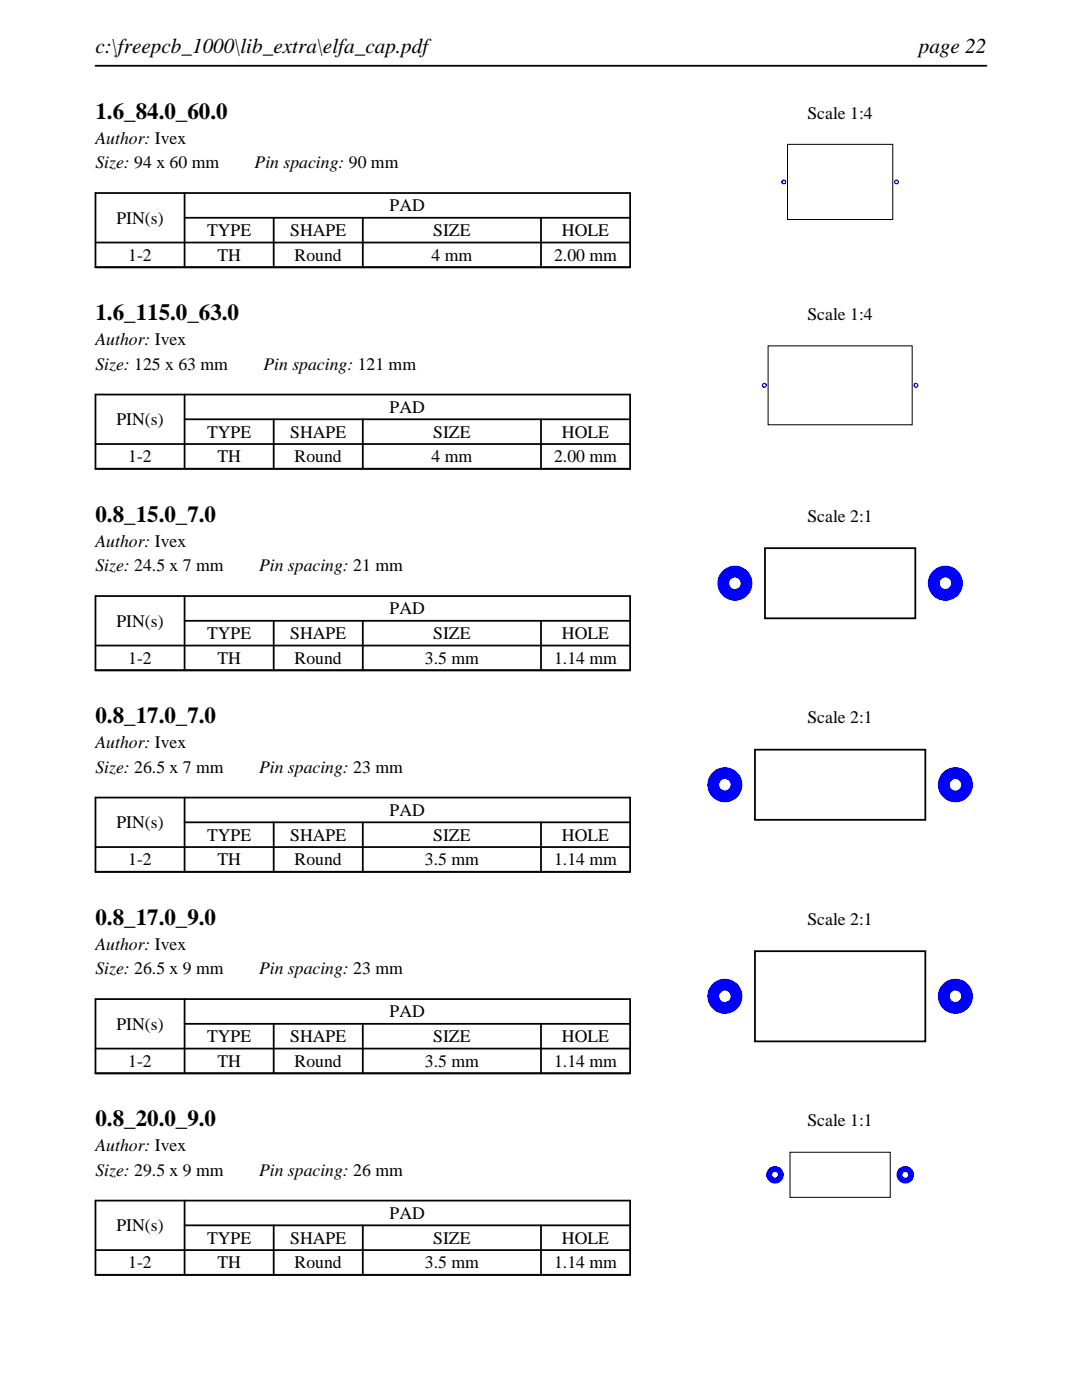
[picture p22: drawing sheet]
<svg xmlns="http://www.w3.org/2000/svg" width="216mm" height="279mm" viewBox="0 0 216 279" stroke-linecap="round" stroke-linejoin="round" font-family="sans-serif">
<defs><g id="words">
<g font-size="4.6">
<text x="19" y="23.7">1.6_84.0_60.0</text>
<text x="19" y="63.9">1.6_115.0_63.0</text>
<text x="19" y="104.1">0.8_15.0_7.0</text>
<text x="19" y="144.4">0.8_17.0_7.0</text>
<text x="19" y="184.6">0.8_17.0_9.0</text>
<text x="19" y="224.8">0.8_20.0_9.0</text>
</g>
<g font-size="4.2">
<text x="19" y="10.6">c:\freepcb_1000\lib_extra\elfa_cap.pdf</text>
<text x="183.3" y="10.6">page 22</text>
</g>
<g font-size="3.5">
<text x="161.1" y="23.7">Scale 1:4</text>
<text x="19" y="28.6">Author: Ivex</text>
<text x="19" y="33.6">Size: 94 x 60 mm</text>
<text x="50.8" y="33.6">Pin spacing: 90 mm</text>
<text x="23.2" y="44.6">PIN(s)</text>
<text x="41.3" y="47.1">TYPE</text>
<text x="57.9" y="47.1">SHAPE</text>
<text x="77.8" y="42.2">PAD</text>
<text x="86.4" y="47.1">SIZE</text>
<text x="112.1" y="47.1">HOLE</text>
<text x="25.6" y="52.1">1-2</text>
<text x="43.4" y="52.1">TH</text>
<text x="58.8" y="52.1">Round</text>
<text x="86.1" y="52.1">4 mm</text>
<text x="110.6" y="52.1">2.00 mm</text>
<text x="161.1" y="63.9">Scale 1:4</text>
<text x="19" y="68.9">Author: Ivex</text>
<text x="19" y="73.8">Size: 125 x 63 mm</text>
<text x="52.6" y="73.8">Pin spacing: 121 mm</text>
<text x="77.8" y="82.4">PAD</text>
<text x="23.2" y="84.8">PIN(s)</text>
<text x="41.3" y="87.3">TYPE</text>
<text x="57.9" y="87.3">SHAPE</text>
<text x="86.4" y="87.3">SIZE</text>
<text x="112.1" y="87.3">HOLE</text>
<text x="25.6" y="92.3">1-2</text>
<text x="43.4" y="92.3">TH</text>
<text x="58.8" y="92.3">Round</text>
<text x="86.1" y="92.3">4 mm</text>
<text x="110.6" y="92.3">2.00 mm</text>
<text x="161.1" y="104.1">Scale 2:1</text>
<text x="19" y="109.1">Author: Ivex</text>
<text x="19" y="114">Size: 24.5 x 7 mm</text>
<text x="51.7" y="114">Pin spacing: 21 mm</text>
<text x="23.2" y="125.1">PIN(s)</text>
<text x="77.8" y="122.6">PAD</text>
<text x="41.3" y="127.6">TYPE</text>
<text x="57.9" y="127.6">SHAPE</text>
<text x="86.4" y="127.6">SIZE</text>
<text x="112.1" y="127.6">HOLE</text>
<text x="25.6" y="132.5">1-2</text>
<text x="43.4" y="132.5">TH</text>
<text x="58.8" y="132.5">Round</text>
<text x="84.8" y="132.5">3.5 mm</text>
<text x="110.6" y="132.5">1.14 mm</text>
<text x="19" y="149.3">Author: Ivex</text>
<text x="161.1" y="144.4">Scale 2:1</text>
<text x="19" y="154.2">Size: 26.5 x 7 mm</text>
<text x="51.7" y="154.2">Pin spacing: 23 mm</text>
<text x="23.2" y="165.3">PIN(s)</text>
<text x="41.3" y="167.8">TYPE</text>
<text x="57.9" y="167.8">SHAPE</text>
<text x="77.8" y="162.8">PAD</text>
<text x="86.4" y="167.8">SIZE</text>
<text x="112.1" y="167.8">HOLE</text>
<text x="25.6" y="172.7">1-2</text>
<text x="43.4" y="172.7">TH</text>
<text x="58.8" y="172.7">Round</text>
<text x="84.8" y="172.7">3.5 mm</text>
<text x="110.6" y="172.7">1.14 mm</text>
<text x="161.1" y="184.6">Scale 2:1</text>
<text x="19" y="189.5">Author: Ivex</text>
<text x="19" y="194.5">Size: 26.5 x 9 mm</text>
<text x="51.7" y="194.5">Pin spacing: 23 mm</text>
<text x="77.8" y="203.1">PAD</text>
<text x="23.2" y="205.5">PIN(s)</text>
<text x="41.3" y="208">TYPE</text>
<text x="57.9" y="208">SHAPE</text>
<text x="86.4" y="208">SIZE</text>
<text x="112.1" y="208">HOLE</text>
<text x="25.6" y="212.9">1-2</text>
<text x="43.4" y="212.9">TH</text>
<text x="58.8" y="212.9">Round</text>
<text x="84.8" y="212.9">3.5 mm</text>
<text x="110.6" y="212.9">1.14 mm</text>
<text x="161.1" y="224.8">Scale 1:1</text>
<text x="19" y="229.7">Author: Ivex</text>
<text x="19" y="234.7">Size: 29.5 x 9 mm</text>
<text x="51.7" y="234.7">Pin spacing: 26 mm</text>
<text x="23.2" y="245.7">PIN(s)</text>
<text x="77.8" y="243.3">PAD</text>
<text x="41.3" y="248.2">TYPE</text>
<text x="57.9" y="248.2">SHAPE</text>
<text x="86.4" y="248.2">SIZE</text>
<text x="112.1" y="248.2">HOLE</text>
<text x="25.6" y="253.2">1-2</text>
<text x="43.4" y="253.2">TH</text>
<text x="58.8" y="253.2">Round</text>
<text x="84.8" y="253.2">3.5 mm</text>
<text x="110.6" y="253.2">1.14 mm</text>
</g>
</g></defs>
<path d="M19 13.1h177.8M19 38.5h106.7v14.8h-106.7zM36.8 38.5v14.8M19 48.4h106.7M36.8 43.5h88.9M54.6 43.5v9.8M72.4 43.5v9.8M107.9 43.5v9.8" fill="none" stroke="#000" stroke-width=".35"/>
<path d="M157.1 28.8h21v15h-21z" fill="none" stroke="#000" stroke-width=".2"/>
<g fill="#00f">
<path d="M155.9 36.3a.5 .5 0 0 0 1 0 .5 .5 0 0 0-1 0zM156.1 36.3a.25 .25 0 0 1 .5 0 .25 .25 0 0 1-.5 0z"/>
<path d="M178.4 36.3a.5 .5 0 0 0 1 0 .5 .5 0 0 0-1 0zM178.6 36.3a.25 .25 0 0 1 .5 0 .25 .25 0 0 1-.5 0z"/>
</g>
<path d="M19 78.7h106.7v14.9h-106.7zM36.8 78.7v14.9M19 88.6h106.7M36.8 83.7h88.9M54.6 83.7v9.9M72.4 83.7v9.9M107.9 83.7v9.9" fill="none" stroke="#000" stroke-width=".35"/>
<path d="M153.3 69h28.7v15.8h-28.7z" fill="none" stroke="#000" stroke-width=".2"/>
<g fill="#00f">
<path d="M152 76.9a.5 .5 0 0 0 1 0 .5 .5 0 0 0-1 0zM152.3 76.9a.25 .25 0 0 1 .5 0 .25 .25 0 0 1-.5 0z"/>
<path d="M182.3 76.9a.5 .5 0 0 0 1 0 .5 .5 0 0 0-1 0zM182.5 76.9a.25 .25 0 0 1 .5 0 .25 .25 0 0 1-.5 0z"/>
</g>
<path d="M19 119h106.7v14.8h-106.7zM36.8 119v14.8M19 128.8h106.7M36.8 123.9h88.9M54.6 123.9v9.9M72.4 123.9v9.9M107.9 123.9v9.9" fill="none" stroke="#000" stroke-width=".35"/>
<path d="M152.6 109.4h30v14h-30z" fill="none" stroke="#000" stroke-width=".36"/>
<g fill="#00f">
<path d="M143.1 116.4a3.5 3.5 0 0 0 7 0 3.5 3.5 0 0 0-7 0zM145.5 116.4a1.15 1.15 0 0 1 2.3 0 1.15 1.15 0 0 1-2.3 0z"/>
<path d="M185.1 116.4a3.5 3.5 0 0 0 7 0 3.5 3.5 0 0 0-7 0zM187.5 116.4a1.15 1.15 0 0 1 2.3 0 1.15 1.15 0 0 1-2.3 0z"/>
</g>
<path d="M19 159.2h106.7v14.8h-106.7zM36.8 159.2v14.8M19 169.1h106.7M36.8 164.1h88.9M54.6 164.1v9.9M72.4 164.1v9.9M107.9 164.1v9.9" fill="none" stroke="#000" stroke-width=".35"/>
<path d="M150.6 149.6h34v14h-34z" fill="none" stroke="#000" stroke-width=".36"/>
<g fill="#00f">
<path d="M141.1 156.6a3.5 3.5 0 0 0 7 0 3.5 3.5 0 0 0-7 0zM143.5 156.6a1.15 1.15 0 0 1 2.3 0 1.15 1.15 0 0 1-2.3 0z"/>
<path d="M187.1 156.6a3.5 3.5 0 0 0 7 0 3.5 3.5 0 0 0-7 0zM189.5 156.6a1.15 1.15 0 0 1 2.3 0 1.15 1.15 0 0 1-2.3 0z"/>
</g>
<path d="M19 199.4h106.7v14.8h-106.7zM36.8 199.4v14.8M19 209.3h106.7M36.8 204.3h88.9M54.6 204.3v9.9M72.4 204.3v9.9M107.9 204.3v9.9" fill="none" stroke="#000" stroke-width=".35"/>
<path d="M150.6 189.8h34v18h-34z" fill="none" stroke="#000" stroke-width=".36"/>
<g fill="#00f">
<path d="M141.1 198.8a3.5 3.5 0 0 0 7 0 3.5 3.5 0 0 0-7 0zM143.5 198.8a1.15 1.15 0 0 1 2.3 0 1.15 1.15 0 0 1-2.3 0z"/>
<path d="M187.1 198.8a3.5 3.5 0 0 0 7 0 3.5 3.5 0 0 0-7 0zM189.5 198.8a1.15 1.15 0 0 1 2.3 0 1.15 1.15 0 0 1-2.3 0z"/>
</g>
<path d="M19 239.6h106.7v14.8h-106.7zM36.8 239.6v14.8M19 249.5h106.7M36.8 244.5h88.9M54.6 244.5v9.9M72.4 244.5v9.9M107.9 244.5v9.9" fill="none" stroke="#000" stroke-width=".35"/>
<path d="M157.6 230h20v9h-20z" fill="none" stroke="#000" stroke-width=".2"/>
<g fill="#00f">
<path d="M152.9 234.5a1.75 1.75 0 0 0 3.5 0 1.75 1.75 0 0 0-3.5 0zM154.1 234.5a.57 .57 0 0 1 1.1 0 .57 .57 0 0 1-1.1 0z"/>
<path d="M178.9 234.5a1.75 1.75 0 0 0 3.5 0 1.75 1.75 0 0 0-3.5 0zM180.1 234.5a.57 .57 0 0 1 1.1 0 .57 .57 0 0 1-1.1 0z"/>
</g>
<use href="#words"/>
</svg>
